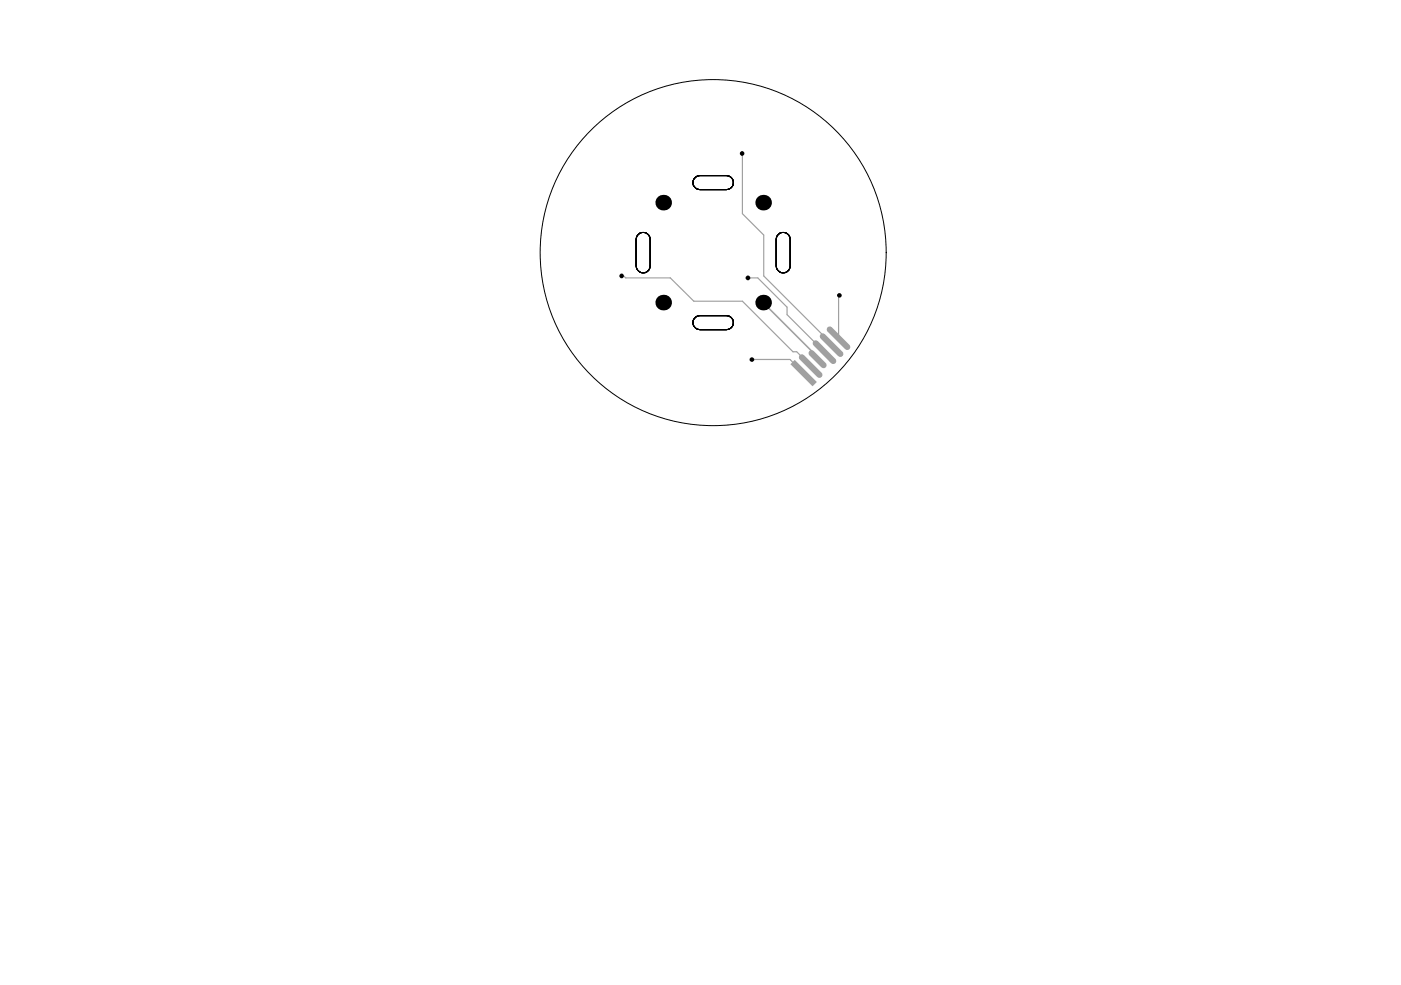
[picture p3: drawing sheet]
<svg xmlns="http://www.w3.org/2000/svg" width="289mm" height="203mm" viewBox="0 0 289 203" stroke-linecap="round" stroke-linejoin="round" font-family="sans-serif">
<g fill="none" stroke="#000" stroke-width=".21">
<path d="M143.5 36.5l.8-.3h5.5a1.45 1.45 0 0 1 1.4 1.5 1.45 1.45 0 0 1-1.4 1.4h-5.5a1.44 1.44 0 0 1-1.3-1 1.44 1.44 0 0 1 .5-1.6zM131.7 48.3a1.42 1.42 0 0 1 1.5-.3 1.42 1.42 0 0 1 .9 1.4v5.4a1.45 1.45 0 0 1-1.5 1.5 1.45 1.45 0 0 1-1.4-1.5v-5.4l.1-.6zM160.6 48.3a1.43 1.43 0 0 1 1.5-.2 1.43 1.43 0 0 1 .9 1.3v5.4a1.45 1.45 0 0 1-1.5 1.5 1.45 1.45 0 0 1-1.4-1.5v-5.4l.1-.6zM143.5 65.4l.8-.3h5.5a1.45 1.45 0 0 1 1.4 1.5 1.45 1.45 0 0 1-1.4 1.4h-5.5a1.44 1.44 0 0 1-1.3-1 1.44 1.44 0 0 1 .5-1.6z"/>
<circle cx="147.1" cy="52.1" r="35.7"/>
</g>
<path d="M153.1 31.7v12.4l4.4 4.4v8.4l14 14v.3M128.6 56.9l.4 .4h9.2l4.9 4.8h10l10.4 10.5h.8l2.9 2.9M154.3 57.3h2l6 6.1v1.5l7.7 7.8M155.1 74.2h7.8l2.8 2.8M173.1 61l-.2 .2v8.6" fill="none" stroke="#a0a0a0" stroke-width=".24"/>
<path d="M157.4 62.4l11.2 11.3v.4" fill="none" stroke="#a0a0a0" stroke-width=".33"/>
<g fill="#000">
<circle cx="153" cy="31.7" r=".48"/>
<circle cx="128.2" cy="56.9" r=".48"/>
<circle cx="136.8" cy="41.8" r="1.61"/>
<circle cx="154.2" cy="57.3" r=".49"/>
<circle cx="157.4" cy="41.8" r="1.61"/>
<circle cx="136.8" cy="62.4" r="1.61"/>
<circle cx="155.1" cy="74.2" r=".48"/>
<circle cx="157.4" cy="62.4" r="1.61"/>
<circle cx="173.1" cy="60.9" r=".48"/>
</g>
<path d="M163.9 74.2l4.6 4.6-.9 .9-4.6-4.6z" fill-rule="evenodd" fill="#a0a0a0"/>
<path d="M165.4 73.7l3.6 3.6M167.4 72.9l2.4 2.4M168.2 70.8l3.6 3.7M169.7 69.4l3.6 3.6M171.1 68l3.6 3.6" fill="none" stroke="#a0a0a0" stroke-width="1.3"/>
<path d="M143.5 36.5l.8-.3h5.5a1.45 1.45 0 0 1 1.4 1.5 1.45 1.45 0 0 1-1.4 1.4h-5.5a1.44 1.44 0 0 1-1.3-1 1.44 1.44 0 0 1 .5-1.6zM131.7 48.3a1.42 1.42 0 0 1 1.5-.3 1.42 1.42 0 0 1 .9 1.4v5.4a1.45 1.45 0 0 1-1.5 1.5 1.45 1.45 0 0 1-1.4-1.5v-5.4l.1-.6zM160.6 48.3a1.43 1.43 0 0 1 1.5-.2 1.43 1.43 0 0 1 .9 1.3v5.4a1.45 1.45 0 0 1-1.5 1.5 1.45 1.45 0 0 1-1.4-1.5v-5.4l.1-.6zM143.5 65.4l.8-.3h5.5a1.45 1.45 0 0 1 1.4 1.5 1.45 1.45 0 0 1-1.4 1.4h-5.5a1.44 1.44 0 0 1-1.3-1 1.44 1.44 0 0 1 .5-1.6z" fill="none" stroke="#000" stroke-width=".21"/>
</svg>
